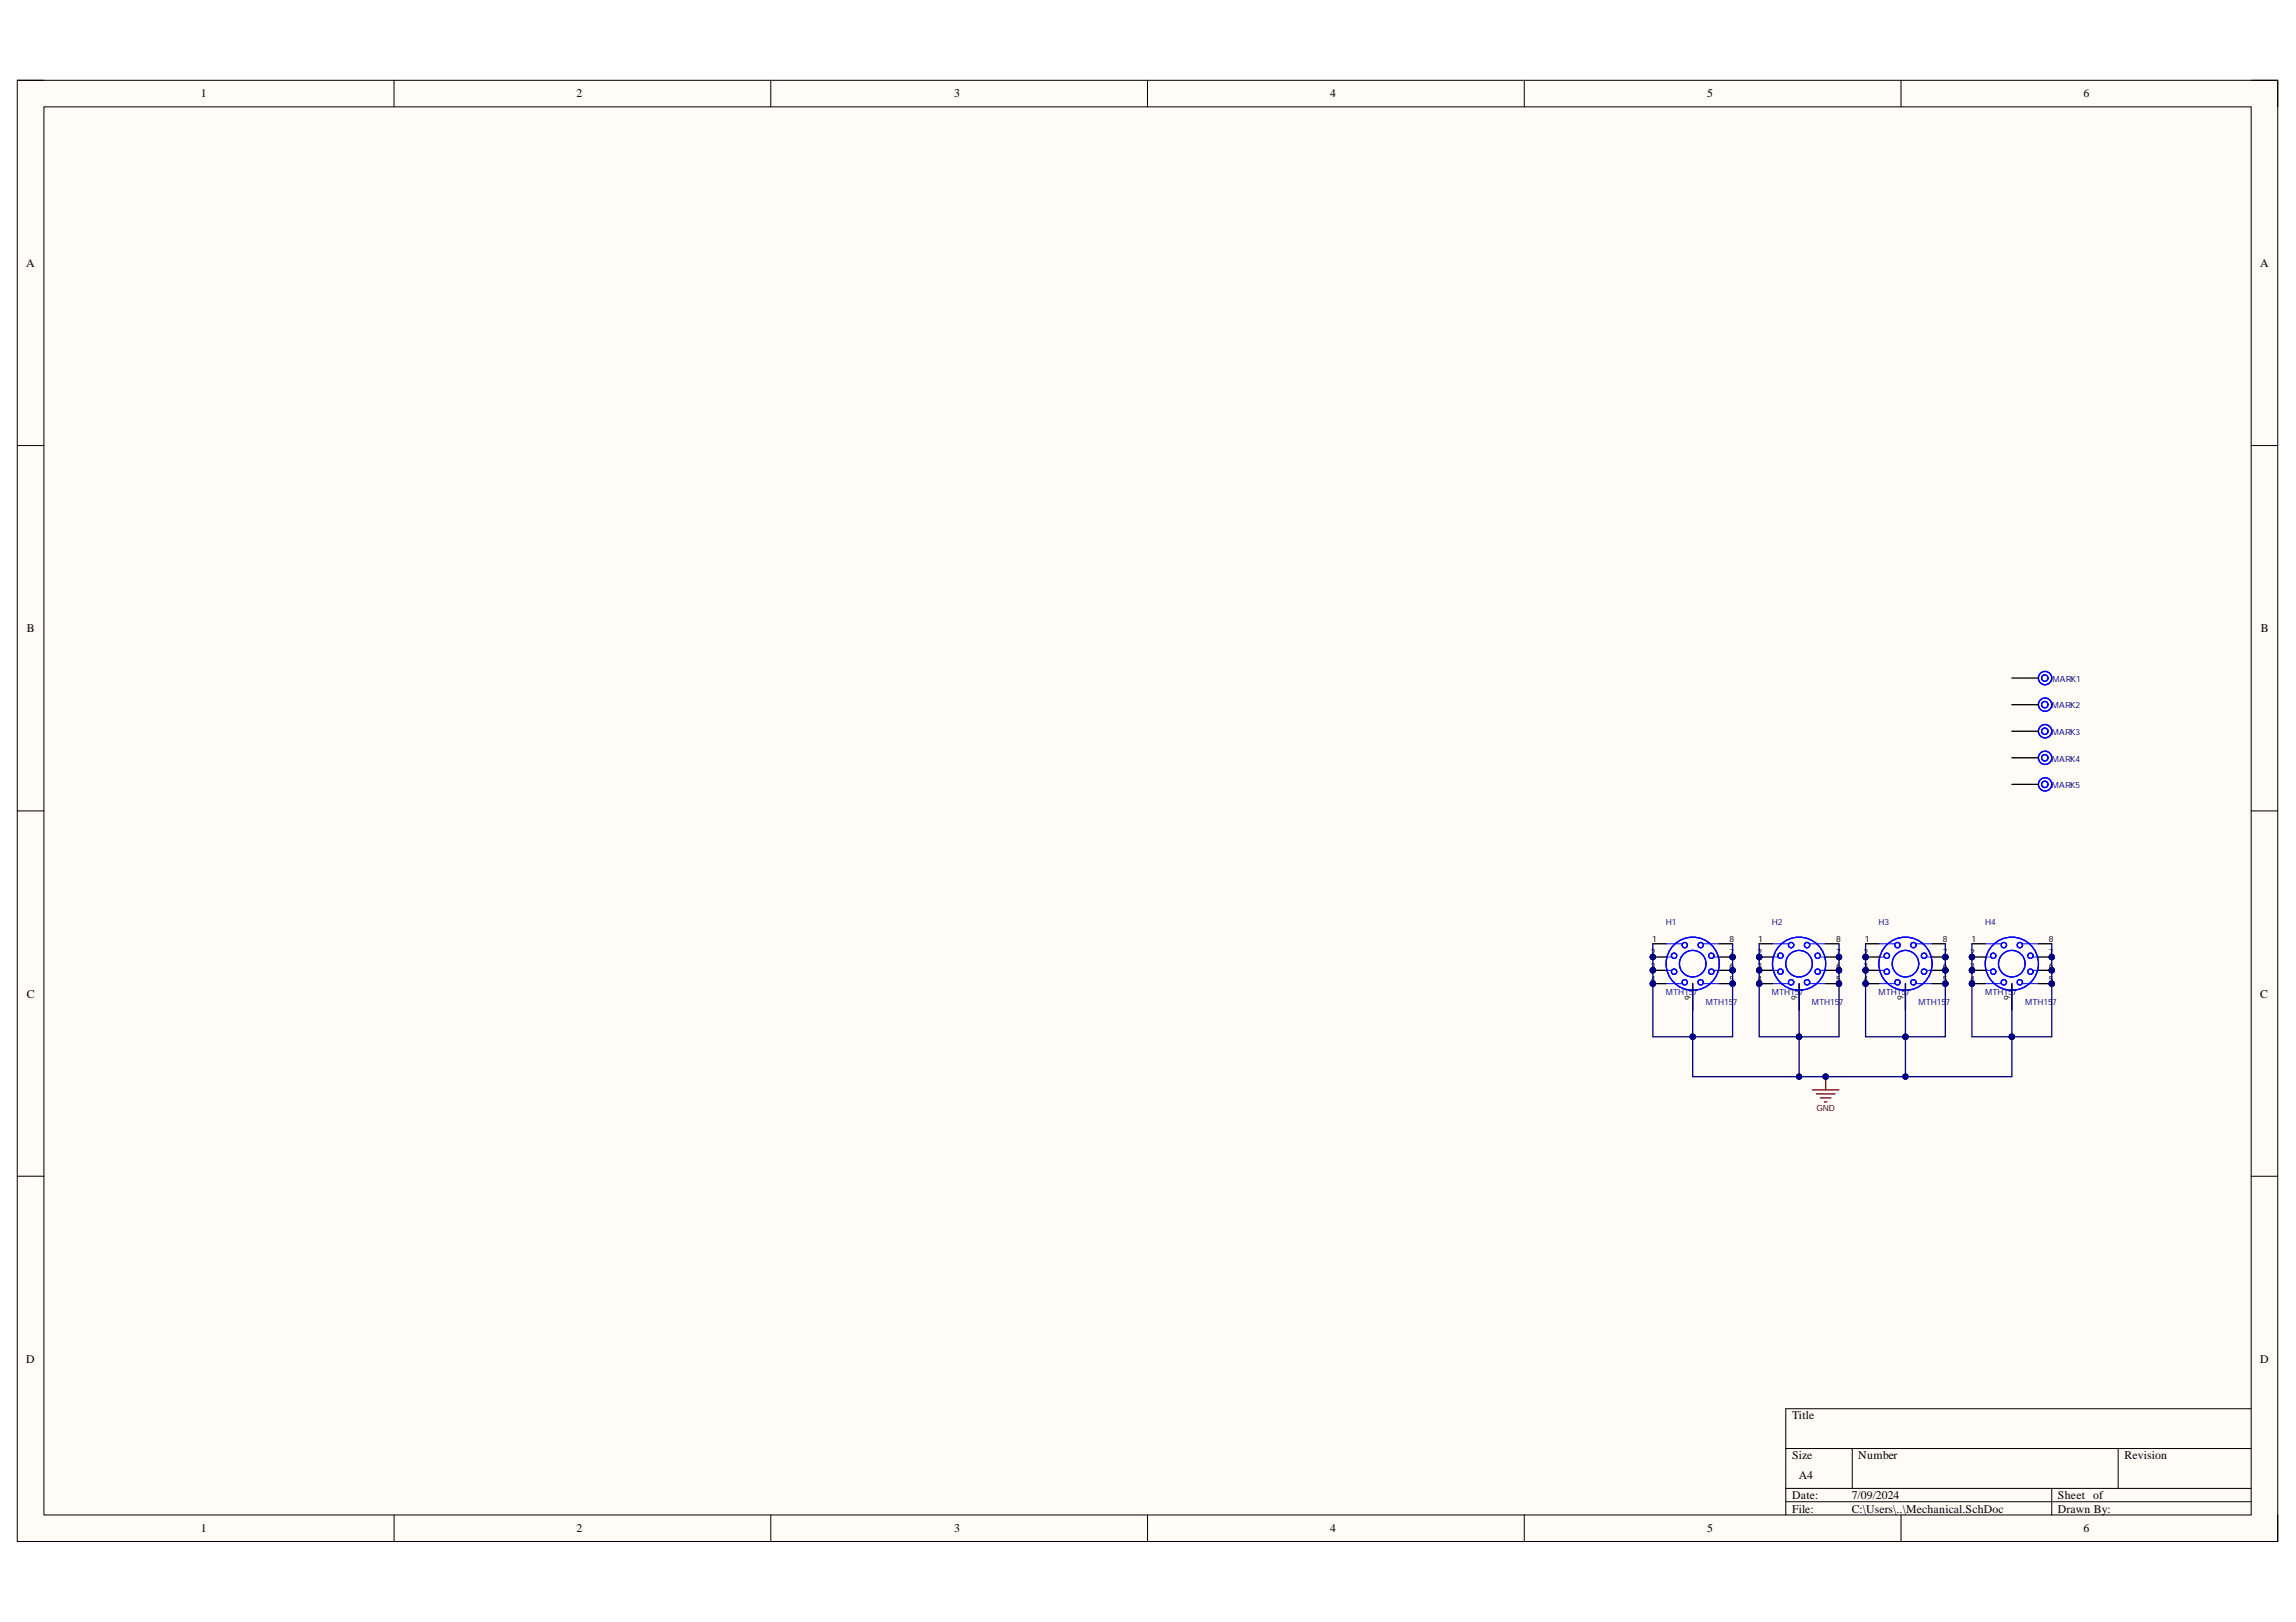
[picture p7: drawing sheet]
<svg xmlns="http://www.w3.org/2000/svg" width="297mm" height="210mm" viewBox="0 0 297 210" stroke-linecap="round" stroke-linejoin="round" font-family="sans-serif">
<defs><g id="words">
<g font-size="1.5">
<text x="26" y="12.6">1</text>
<text x="74.6" y="12.6">2</text>
<text x="123.4" y="12.6">3</text>
<text x="172.1" y="12.6">4</text>
<text x="220.9" y="12.6">5</text>
<text x="269.5" y="12.6">6</text>
<text x="3.4" y="34.5">A</text>
<text x="292.4" y="34.5">A</text>
<text x="3.5" y="81.8">B</text>
<text x="292.5" y="81.8">B</text>
<text x="3.5" y="129.1">C</text>
<text x="292.4" y="129.1">C</text>
<text x="3.4" y="176.4">D</text>
<text x="292.4" y="176.4">D</text>
<text x="231.9" y="183.7">Title</text>
<text x="231.9" y="188.8">Size</text>
<text x="232.7" y="191.5">A4</text>
<text x="240.4" y="188.8">Number</text>
<text x="274.9" y="188.8">Revision</text>
<text x="231.9" y="194">Date:</text>
<text x="231.9" y="195.8">File:</text>
<text x="239.6" y="194">7/09/2024</text>
<text x="239.6" y="195.8">C:\Users\..\Mechanical.SchDoc</text>
<text x="266.2" y="194">Sheet of</text>
<text x="266.2" y="195.8">Drawn By:</text>
<text x="26" y="198.3">1</text>
<text x="74.6" y="198.3">2</text>
<text x="123.4" y="198.3">3</text>
<text x="172.1" y="198.3">4</text>
<text x="220.9" y="198.3">5</text>
<text x="269.5" y="198.3">6</text>
</g>
<g font-size="1.1" fill="#000080">
<text x="265.6" y="88.2">MARK1</text>
<text x="265.5" y="91.6">MARK2</text>
<text x="265.5" y="95.1">MARK3</text>
<text x="265.5" y="98.6">MARK4</text>
<text x="265.5" y="101.9">MARK5</text>
<text x="215.5" y="119.7">H1</text>
<text x="229.2" y="119.7">H2</text>
<text x="243" y="119.7">H3</text>
<text x="256.8" y="119.7">H4</text>
<text x="215.5" y="128.8">MTH15</text>
<text x="219" y="128.8">7</text>
<text x="220.7" y="130">MTH15</text>
<text x="224.2" y="130">7</text>
<text x="229.2" y="128.8">MTH157</text>
<text x="234.4" y="130">MTH157</text>
<text x="243" y="128.8">MTH15</text>
<text x="246.5" y="128.8">7</text>
<text x="248.2" y="130">MTH15</text>
<text x="251.7" y="130">7</text>
<text x="256.8" y="128.8">MTH15</text>
<text x="260.3" y="128.8">7</text>
<text x="262" y="130">MTH15</text>
<text x="265.5" y="130">7</text>
</g>
<g font-size="1.1">
<text x="213.6" y="123.6">2</text>
<text x="213.6" y="125.4">3</text>
<text x="213.7" y="121.9">1</text>
<text x="223.7" y="125.4">6</text>
<text x="223.7" y="123.6">7</text>
<text x="223.7" y="121.9">8</text>
<text x="227.4" y="123.6">2</text>
<text x="227.4" y="125.4">3</text>
<text x="227.5" y="121.9">1</text>
<text x="237.5" y="125.4">6</text>
<text x="237.5" y="123.6">7</text>
<text x="237.5" y="121.9">8</text>
<text x="241.1" y="123.6">2</text>
<text x="241.1" y="125.4">3</text>
<text x="241.3" y="121.9">1</text>
<text x="251.3" y="125.4">6</text>
<text x="251.3" y="123.6">7</text>
<text x="251.3" y="121.9">8</text>
<text x="254.9" y="123.6">2</text>
<text x="254.9" y="125.4">3</text>
<text x="255.1" y="121.9">1</text>
<text x="265" y="125.4">6</text>
<text x="265" y="123.6">7</text>
<text x="265" y="121.9">8</text>
<text x="213.6" y="127.1">4</text>
<text x="218.7" y="129.4" transform="rotate(-90 218.7 129.4)">9</text>
<text x="223.7" y="127.1">5</text>
<text x="227.4" y="127.1">4</text>
<text x="232.5" y="129.4" transform="rotate(-90 232.5 129.4)">9</text>
<text x="237.5" y="127.1">5</text>
<text x="241.1" y="127.1">4</text>
<text x="246.3" y="129.4" transform="rotate(-90 246.3 129.4)">9</text>
<text x="251.3" y="127.1">5</text>
<text x="254.9" y="127.1">4</text>
<text x="260.1" y="129.4" transform="rotate(-90 260.1 129.4)">9</text>
<text x="265" y="127.1">5</text>
</g>
<text font-size="1.1" fill="#800000" x="235" y="143.7">GND</text>
</g></defs>
<path d="M2.2 10.4h292.5v189.1h-292.5z" fill-rule="evenodd" fill="#fffcf8"/>
<path d="M2.2 10.4h292.5v189.1h-292.5z" fill="none" stroke="#000" stroke-width=".13"/>
<path d="M5.7 13.8h285.5v182.3h-285.5z" fill-rule="evenodd" fill="#fffcf8"/>
<g fill="none" stroke="#000" stroke-width=".13">
<path d="M2.2 10.4h3.5M5.7 13.8h285.5v182.3h-285.5zM51 10.4v3.4M99.7 10.4v3.4M148.5 10.4v3.4M197.2 10.4v3.4M245.9 10.4v3.4M291.2 10.4h3.5v3.4M2.2 57.7h3.5M291.2 57.7h3.5M2.2 104.9h3.5M291.2 104.9h3.5"/>
<path d="M2.2 152.2h3.5M291.2 152.2h3.5M51 196.1v3.4M99.7 196.1v3.4M148.5 196.1v3.4M197.2 196.1v3.4M231 187.5h60.2M231 192.6h60.2M231 194.3h60.2M239.6 187.5v5.1M245.9 196.1v3.4M265.4 192.6v3.5"/>
<path d="M274 187.5v5.1M291.2 182.3h-60.2v13.8M294.7 196.1v3.4"/>
</g>
<circle cx="213.8" cy="123.9" r=".34" fill="#000080"/>
<circle cx="213.8" cy="123.9" r=".34" fill="none" stroke="#000080" stroke-width=".13"/>
<circle cx="213.8" cy="125.6" r=".34" fill="#000080"/>
<circle cx="213.8" cy="125.6" r=".34" fill="none" stroke="#000080" stroke-width=".13"/>
<circle cx="213.8" cy="127.3" r=".34" fill="#000080"/>
<circle cx="213.8" cy="127.3" r=".34" fill="none" stroke="#000080" stroke-width=".13"/>
<circle cx="224.1" cy="127.3" r=".34" fill="#000080"/>
<circle cx="224.1" cy="127.3" r=".34" fill="none" stroke="#000080" stroke-width=".13"/>
<circle cx="224.1" cy="125.6" r=".35" fill="#000080"/>
<circle cx="224.1" cy="125.6" r=".35" fill="none" stroke="#000080" stroke-width=".13"/>
<circle cx="224.1" cy="123.9" r=".35" fill="#000080"/>
<circle cx="224.1" cy="123.9" r=".35" fill="none" stroke="#000080" stroke-width=".13"/>
<g fill="none" stroke="#00f" stroke-width=".17">
<circle cx="216.6" cy="123.7" r=".34"/>
<circle cx="216.6" cy="125.7" r=".34"/>
<circle cx="216.6" cy="125.7" r=".35"/>
<circle cx="216.6" cy="123.7" r=".35"/>
<circle cx="218" cy="127.1" r=".34"/>
<circle cx="218" cy="122.3" r=".34"/>
<circle cx="218" cy="122.3" r=".35"/>
<circle cx="218" cy="127.1" r=".35"/>
<circle cx="219" cy="124.7" r="3.4"/>
<circle cx="219" cy="124.7" r="1.72"/>
<circle cx="220" cy="127.1" r=".34"/>
<circle cx="220" cy="122.3" r=".34"/>
<circle cx="220" cy="122.3" r=".35"/>
<circle cx="220" cy="127.1" r=".35"/>
<circle cx="221.4" cy="123.7" r=".34"/>
<circle cx="221.4" cy="125.7" r=".34"/>
<circle cx="221.4" cy="125.7" r=".35"/>
<circle cx="221.4" cy="123.7" r=".35"/>
</g>
<path d="M215.5 127.3h2.1M215.5 125.6h.7M215.5 123.8h.7M215.5 122.1h2.1M220.4 127.3h2M220.4 122.1h2M221.7 125.6h.7M221.7 123.8h.7" fill="none" stroke="#00f" stroke-width=".13"/>
<path d="M213.8 122.1h1.7M213.8 123.8h1.7" fill="none" stroke="#000" stroke-width=".17"/>
<circle cx="213.8" cy="123.9" r=".34" fill="#000080"/>
<circle cx="213.8" cy="123.9" r=".34" fill="none" stroke="#000080" stroke-width=".13"/>
<path d="M213.8 125.6h1.7" fill="none" stroke="#000" stroke-width=".17"/>
<circle cx="213.8" cy="125.6" r=".34" fill="#000080"/>
<circle cx="213.8" cy="125.6" r=".34" fill="none" stroke="#000080" stroke-width=".13"/>
<path d="M213.8 127.3h1.7" fill="none" stroke="#000" stroke-width=".17"/>
<circle cx="213.8" cy="127.3" r=".34" fill="#000080"/>
<circle cx="213.8" cy="127.3" r=".34" fill="none" stroke="#000080" stroke-width=".13"/>
<path d="M222.4 127.3h1.8" fill="none" stroke="#000" stroke-width=".17"/>
<circle cx="224.1" cy="127.3" r=".34" fill="#000080"/>
<circle cx="224.1" cy="127.3" r=".34" fill="none" stroke="#000080" stroke-width=".13"/>
<path d="M222.4 125.6h1.8" fill="none" stroke="#000" stroke-width=".17"/>
<circle cx="224.1" cy="125.6" r=".35" fill="#000080"/>
<circle cx="224.1" cy="125.6" r=".35" fill="none" stroke="#000080" stroke-width=".13"/>
<path d="M222.4 123.8h1.8" fill="none" stroke="#000" stroke-width=".17"/>
<circle cx="224.1" cy="123.9" r=".35" fill="#000080"/>
<circle cx="224.1" cy="123.9" r=".35" fill="none" stroke="#000080" stroke-width=".13"/>
<path d="M219 127.3v3.4M222.4 122.1h1.8" fill="none" stroke="#000" stroke-width=".17"/>
<circle cx="227.6" cy="123.9" r=".34" fill="#000080"/>
<circle cx="227.6" cy="123.9" r=".34" fill="none" stroke="#000080" stroke-width=".13"/>
<circle cx="227.6" cy="125.6" r=".34" fill="#000080"/>
<circle cx="227.6" cy="125.6" r=".34" fill="none" stroke="#000080" stroke-width=".13"/>
<circle cx="227.6" cy="127.3" r=".34" fill="#000080"/>
<circle cx="227.6" cy="127.3" r=".34" fill="none" stroke="#000080" stroke-width=".13"/>
<circle cx="237.9" cy="127.3" r=".34" fill="#000080"/>
<circle cx="237.9" cy="127.3" r=".34" fill="none" stroke="#000080" stroke-width=".13"/>
<circle cx="237.9" cy="125.6" r=".34" fill="#000080"/>
<circle cx="237.9" cy="125.6" r=".34" fill="none" stroke="#000080" stroke-width=".13"/>
<circle cx="237.9" cy="123.9" r=".34" fill="#000080"/>
<circle cx="237.9" cy="123.9" r=".34" fill="none" stroke="#000080" stroke-width=".13"/>
<g fill="none" stroke="#00f" stroke-width=".17">
<circle cx="230.3" cy="123.7" r=".35"/>
<circle cx="230.3" cy="125.7" r=".35"/>
<circle cx="230.3" cy="125.7" r=".34"/>
<circle cx="230.3" cy="123.7" r=".34"/>
<circle cx="231.7" cy="127.1" r=".35"/>
<circle cx="231.7" cy="122.3" r=".35"/>
<circle cx="231.7" cy="122.3" r=".34"/>
<circle cx="231.7" cy="127.1" r=".34"/>
<circle cx="232.7" cy="124.7" r="1.72"/>
<circle cx="232.8" cy="124.7" r="3.4"/>
<circle cx="233.8" cy="127.1" r=".35"/>
<circle cx="233.8" cy="122.3" r=".35"/>
<circle cx="233.8" cy="122.3" r=".34"/>
<circle cx="233.8" cy="127.1" r=".34"/>
<circle cx="235.2" cy="123.7" r=".35"/>
<circle cx="235.2" cy="125.7" r=".35"/>
<circle cx="235.2" cy="125.7" r=".34"/>
<circle cx="235.2" cy="123.7" r=".34"/>
</g>
<path d="M229.3 127.3h2.1M229.3 125.6h.7M229.3 123.8h.7M229.3 122.1h2.1M234.1 127.3h2.1M234.1 122.1h2.1M235.5 125.6h.7M235.5 123.8h.7" fill="none" stroke="#00f" stroke-width=".13"/>
<path d="M227.6 122.1h1.7M227.6 123.8h1.7" fill="none" stroke="#000" stroke-width=".17"/>
<circle cx="227.6" cy="123.9" r=".34" fill="#000080"/>
<circle cx="227.6" cy="123.9" r=".34" fill="none" stroke="#000080" stroke-width=".13"/>
<path d="M227.6 125.6h1.7" fill="none" stroke="#000" stroke-width=".17"/>
<circle cx="227.6" cy="125.6" r=".34" fill="#000080"/>
<circle cx="227.6" cy="125.6" r=".34" fill="none" stroke="#000080" stroke-width=".13"/>
<path d="M227.6 127.3h1.7" fill="none" stroke="#000" stroke-width=".17"/>
<circle cx="227.6" cy="127.3" r=".34" fill="#000080"/>
<circle cx="227.6" cy="127.3" r=".34" fill="none" stroke="#000080" stroke-width=".13"/>
<path d="M236.2 127.3h1.7" fill="none" stroke="#000" stroke-width=".17"/>
<circle cx="237.9" cy="127.3" r=".34" fill="#000080"/>
<circle cx="237.9" cy="127.3" r=".34" fill="none" stroke="#000080" stroke-width=".13"/>
<path d="M236.2 125.6h1.7" fill="none" stroke="#000" stroke-width=".17"/>
<circle cx="237.9" cy="125.6" r=".34" fill="#000080"/>
<circle cx="237.9" cy="125.6" r=".34" fill="none" stroke="#000080" stroke-width=".13"/>
<path d="M236.2 123.8h1.7" fill="none" stroke="#000" stroke-width=".17"/>
<circle cx="237.9" cy="123.9" r=".34" fill="#000080"/>
<circle cx="237.9" cy="123.9" r=".34" fill="none" stroke="#000080" stroke-width=".13"/>
<path d="M232.8 127.3v3.4M236.2 122.1h1.7" fill="none" stroke="#000" stroke-width=".17"/>
<circle cx="241.4" cy="123.9" r=".35" fill="#000080"/>
<circle cx="241.4" cy="123.9" r=".35" fill="none" stroke="#000080" stroke-width=".13"/>
<circle cx="241.4" cy="125.6" r=".35" fill="#000080"/>
<circle cx="241.4" cy="125.6" r=".35" fill="none" stroke="#000080" stroke-width=".13"/>
<circle cx="241.4" cy="127.3" r=".34" fill="#000080"/>
<circle cx="241.4" cy="127.3" r=".34" fill="none" stroke="#000080" stroke-width=".13"/>
<circle cx="251.7" cy="127.3" r=".34" fill="#000080"/>
<circle cx="251.7" cy="127.3" r=".34" fill="none" stroke="#000080" stroke-width=".13"/>
<circle cx="251.7" cy="125.6" r=".34" fill="#000080"/>
<circle cx="251.7" cy="125.6" r=".34" fill="none" stroke="#000080" stroke-width=".13"/>
<circle cx="251.7" cy="123.9" r=".34" fill="#000080"/>
<circle cx="251.7" cy="123.9" r=".34" fill="none" stroke="#000080" stroke-width=".13"/>
<g fill="none" stroke="#00f" stroke-width=".17">
<circle cx="244.1" cy="123.7" r=".34"/>
<circle cx="244.1" cy="125.7" r=".34"/>
<circle cx="244.1" cy="125.7" r=".35"/>
<circle cx="244.1" cy="123.7" r=".35"/>
<circle cx="245.5" cy="127.1" r=".34"/>
<circle cx="245.5" cy="122.3" r=".34"/>
<circle cx="245.5" cy="122.3" r=".35"/>
<circle cx="245.5" cy="127.1" r=".35"/>
<circle cx="246.5" cy="124.7" r="3.4"/>
<circle cx="246.5" cy="124.7" r="1.72"/>
<circle cx="247.5" cy="127.1" r=".34"/>
<circle cx="247.5" cy="122.3" r=".34"/>
<circle cx="247.5" cy="122.3" r=".35"/>
<circle cx="247.5" cy="127.1" r=".35"/>
<circle cx="248.9" cy="123.7" r=".34"/>
<circle cx="248.9" cy="125.7" r=".34"/>
<circle cx="248.9" cy="125.7" r=".35"/>
<circle cx="248.9" cy="123.7" r=".35"/>
</g>
<path d="M243.1 127.3h2M243.1 125.6h.7M243.1 123.8h.7M243.1 122.1h2M247.9 127.3h2.1M247.9 122.1h2.1M249.3 125.6h.7M249.3 123.8h.7" fill="none" stroke="#00f" stroke-width=".13"/>
<path d="M241.4 122.1h1.7M241.4 123.8h1.7" fill="none" stroke="#000" stroke-width=".17"/>
<circle cx="241.4" cy="123.9" r=".35" fill="#000080"/>
<circle cx="241.4" cy="123.9" r=".35" fill="none" stroke="#000080" stroke-width=".13"/>
<path d="M241.4 125.6h1.7" fill="none" stroke="#000" stroke-width=".17"/>
<circle cx="241.4" cy="125.6" r=".35" fill="#000080"/>
<circle cx="241.4" cy="125.6" r=".35" fill="none" stroke="#000080" stroke-width=".13"/>
<path d="M241.4 127.3h1.7" fill="none" stroke="#000" stroke-width=".17"/>
<circle cx="241.4" cy="127.3" r=".34" fill="#000080"/>
<circle cx="241.4" cy="127.3" r=".34" fill="none" stroke="#000080" stroke-width=".13"/>
<path d="M250 127.3h1.7" fill="none" stroke="#000" stroke-width=".17"/>
<circle cx="251.7" cy="127.3" r=".34" fill="#000080"/>
<circle cx="251.7" cy="127.3" r=".34" fill="none" stroke="#000080" stroke-width=".13"/>
<path d="M250 125.6h1.7" fill="none" stroke="#000" stroke-width=".17"/>
<circle cx="251.7" cy="125.6" r=".34" fill="#000080"/>
<circle cx="251.7" cy="125.6" r=".34" fill="none" stroke="#000080" stroke-width=".13"/>
<path d="M250 123.8h1.7" fill="none" stroke="#000" stroke-width=".17"/>
<circle cx="251.7" cy="123.9" r=".34" fill="#000080"/>
<circle cx="251.7" cy="123.9" r=".34" fill="none" stroke="#000080" stroke-width=".13"/>
<path d="M246.5 127.3v3.4M250 122.1h1.7" fill="none" stroke="#000" stroke-width=".17"/>
<circle cx="255.1" cy="123.9" r=".34" fill="#000080"/>
<circle cx="255.1" cy="123.9" r=".34" fill="none" stroke="#000080" stroke-width=".13"/>
<circle cx="255.1" cy="125.6" r=".34" fill="#000080"/>
<circle cx="255.1" cy="125.6" r=".34" fill="none" stroke="#000080" stroke-width=".13"/>
<circle cx="255.1" cy="127.3" r=".34" fill="#000080"/>
<circle cx="255.1" cy="127.3" r=".34" fill="none" stroke="#000080" stroke-width=".13"/>
<circle cx="265.4" cy="127.3" r=".34" fill="#000080"/>
<circle cx="265.4" cy="127.3" r=".34" fill="none" stroke="#000080" stroke-width=".13"/>
<circle cx="265.4" cy="125.6" r=".35" fill="#000080"/>
<circle cx="265.4" cy="125.6" r=".35" fill="none" stroke="#000080" stroke-width=".13"/>
<circle cx="265.4" cy="123.9" r=".35" fill="#000080"/>
<circle cx="265.4" cy="123.9" r=".35" fill="none" stroke="#000080" stroke-width=".13"/>
<g fill="none" stroke="#00f" stroke-width=".17">
<circle cx="257.9" cy="123.7" r=".35"/>
<circle cx="257.9" cy="125.7" r=".35"/>
<circle cx="257.9" cy="125.7" r=".34"/>
<circle cx="257.9" cy="123.7" r=".34"/>
<circle cx="259.2" cy="127.1" r=".35"/>
<circle cx="259.2" cy="122.3" r=".35"/>
<circle cx="259.2" cy="122.3" r=".34"/>
<circle cx="259.2" cy="127.1" r=".34"/>
<circle cx="260.3" cy="124.7" r="1.72"/>
<circle cx="260.3" cy="124.7" r="3.4"/>
<circle cx="261.3" cy="122.3" r=".34"/>
<circle cx="261.3" cy="127.1" r=".34"/>
<circle cx="262.7" cy="125.7" r=".34"/>
<circle cx="262.7" cy="123.7" r=".34"/>
</g>
<path d="M256.8 127.3h2.1M256.8 125.6h.7M256.8 123.8h.7M256.8 122.1h2.1M261.7 127.3h2M261.7 122.1h2M263 125.6h.7M263 123.8h.7" fill="none" stroke="#00f" stroke-width=".13"/>
<path d="M255.1 122.1h1.7M255.1 123.8h1.7" fill="none" stroke="#000" stroke-width=".17"/>
<circle cx="255.1" cy="123.9" r=".34" fill="#000080"/>
<circle cx="255.1" cy="123.9" r=".34" fill="none" stroke="#000080" stroke-width=".13"/>
<path d="M255.1 125.6h1.7" fill="none" stroke="#000" stroke-width=".17"/>
<circle cx="255.1" cy="125.6" r=".34" fill="#000080"/>
<circle cx="255.1" cy="125.6" r=".34" fill="none" stroke="#000080" stroke-width=".13"/>
<path d="M255.1 127.3h1.7" fill="none" stroke="#000" stroke-width=".17"/>
<circle cx="255.1" cy="127.3" r=".34" fill="#000080"/>
<circle cx="255.1" cy="127.3" r=".34" fill="none" stroke="#000080" stroke-width=".13"/>
<path d="M263.7 127.3h1.7" fill="none" stroke="#000" stroke-width=".17"/>
<circle cx="265.4" cy="127.3" r=".34" fill="#000080"/>
<circle cx="265.4" cy="127.3" r=".34" fill="none" stroke="#000080" stroke-width=".13"/>
<path d="M263.7 125.6h1.7" fill="none" stroke="#000" stroke-width=".17"/>
<circle cx="265.4" cy="125.6" r=".35" fill="#000080"/>
<circle cx="265.4" cy="125.6" r=".35" fill="none" stroke="#000080" stroke-width=".13"/>
<path d="M263.7 123.8h1.7" fill="none" stroke="#000" stroke-width=".17"/>
<circle cx="265.4" cy="123.9" r=".35" fill="#000080"/>
<circle cx="265.4" cy="123.9" r=".35" fill="none" stroke="#000080" stroke-width=".13"/>
<path d="M260.3 87.7h3.4M260.3 91.2h3.4M260.3 94.6h3.4M260.3 98.1h3.4M260.3 101.5h3.4M260.3 127.3v3.4M263.7 122.1h1.7" fill="none" stroke="#000" stroke-width=".17"/>
<g fill="none" stroke="#00f" stroke-width=".17">
<circle cx="264.5" cy="98.1" r=".41"/>
<circle cx="264.5" cy="87.7" r=".41"/>
<circle cx="264.5" cy="94.6" r=".41"/>
<circle cx="264.5" cy="91.2" r=".41"/>
<circle cx="264.6" cy="98.1" r=".86"/>
<circle cx="264.6" cy="87.8" r=".86"/>
<circle cx="264.6" cy="91.2" r=".86"/>
<circle cx="264.6" cy="94.6" r=".86"/>
<circle cx="264.5" cy="101.5" r=".41"/>
<circle cx="264.6" cy="101.5" r=".86"/>
</g>
<path d="M236.2 139.3v1.7M234.5 141h3.4M235 141.6h2.4M235.5 142.1h1.4M236 142.6h.4" fill="none" stroke="#800000" stroke-width=".17"/>
<circle cx="236.2" cy="139.3" r=".34" fill="#000080"/>
<circle cx="236.2" cy="139.3" r=".34" fill="none" stroke="#000080" stroke-width=".13"/>
<path d="M255.1 122.1v1.7" fill="none" stroke="#000080" stroke-width=".17"/>
<circle cx="255.1" cy="123.9" r=".34" fill="#000080"/>
<circle cx="255.1" cy="123.9" r=".34" fill="none" stroke="#000080" stroke-width=".13"/>
<path d="M255.1 123.8v1.8" fill="none" stroke="#000080" stroke-width=".17"/>
<circle cx="255.1" cy="123.9" r=".34" fill="#000080"/>
<circle cx="255.1" cy="123.9" r=".34" fill="none" stroke="#000080" stroke-width=".13"/>
<circle cx="255.1" cy="125.6" r=".34" fill="#000080"/>
<circle cx="255.1" cy="125.6" r=".34" fill="none" stroke="#000080" stroke-width=".13"/>
<path d="M255.1 125.6v1.7" fill="none" stroke="#000080" stroke-width=".17"/>
<circle cx="255.1" cy="125.6" r=".34" fill="#000080"/>
<circle cx="255.1" cy="125.6" r=".34" fill="none" stroke="#000080" stroke-width=".13"/>
<circle cx="255.1" cy="127.3" r=".34" fill="#000080"/>
<circle cx="255.1" cy="127.3" r=".34" fill="none" stroke="#000080" stroke-width=".13"/>
<path d="M265.4 122.1v1.7" fill="none" stroke="#000080" stroke-width=".17"/>
<circle cx="265.4" cy="123.9" r=".35" fill="#000080"/>
<circle cx="265.4" cy="123.9" r=".35" fill="none" stroke="#000080" stroke-width=".13"/>
<path d="M265.4 123.8v1.8" fill="none" stroke="#000080" stroke-width=".17"/>
<circle cx="265.4" cy="123.9" r=".35" fill="#000080"/>
<circle cx="265.4" cy="123.9" r=".35" fill="none" stroke="#000080" stroke-width=".13"/>
<circle cx="265.4" cy="125.6" r=".35" fill="#000080"/>
<circle cx="265.4" cy="125.6" r=".35" fill="none" stroke="#000080" stroke-width=".13"/>
<path d="M265.4 125.6v1.7" fill="none" stroke="#000080" stroke-width=".17"/>
<circle cx="265.4" cy="125.6" r=".35" fill="#000080"/>
<circle cx="265.4" cy="125.6" r=".35" fill="none" stroke="#000080" stroke-width=".13"/>
<circle cx="265.4" cy="127.3" r=".34" fill="#000080"/>
<circle cx="265.4" cy="127.3" r=".34" fill="none" stroke="#000080" stroke-width=".13"/>
<path d="M265.4 127.3v6.9h-5.1" fill="none" stroke="#000080" stroke-width=".17"/>
<circle cx="265.4" cy="127.3" r=".34" fill="#000080"/>
<circle cx="265.4" cy="127.3" r=".34" fill="none" stroke="#000080" stroke-width=".13"/>
<circle cx="260.3" cy="134.2" r=".35" fill="#000080"/>
<circle cx="260.3" cy="134.2" r=".35" fill="none" stroke="#000080" stroke-width=".13"/>
<path d="M255.1 127.3v6.9h5.2" fill="none" stroke="#000080" stroke-width=".17"/>
<circle cx="255.1" cy="127.3" r=".34" fill="#000080"/>
<circle cx="255.1" cy="127.3" r=".34" fill="none" stroke="#000080" stroke-width=".13"/>
<circle cx="260.3" cy="134.2" r=".35" fill="#000080"/>
<circle cx="260.3" cy="134.2" r=".35" fill="none" stroke="#000080" stroke-width=".13"/>
<path d="M260.3 127.3v6.9" fill="none" stroke="#000080" stroke-width=".17"/>
<circle cx="260.3" cy="134.2" r=".35" fill="#000080"/>
<circle cx="260.3" cy="134.2" r=".35" fill="none" stroke="#000080" stroke-width=".13"/>
<path d="M251.7 122.1v1.7" fill="none" stroke="#000080" stroke-width=".17"/>
<circle cx="251.7" cy="123.9" r=".34" fill="#000080"/>
<circle cx="251.7" cy="123.9" r=".34" fill="none" stroke="#000080" stroke-width=".13"/>
<path d="M251.7 123.8v1.8" fill="none" stroke="#000080" stroke-width=".17"/>
<circle cx="251.7" cy="123.9" r=".34" fill="#000080"/>
<circle cx="251.7" cy="123.9" r=".34" fill="none" stroke="#000080" stroke-width=".13"/>
<circle cx="251.7" cy="125.6" r=".34" fill="#000080"/>
<circle cx="251.7" cy="125.6" r=".34" fill="none" stroke="#000080" stroke-width=".13"/>
<path d="M251.7 125.6v1.7" fill="none" stroke="#000080" stroke-width=".17"/>
<circle cx="251.7" cy="125.6" r=".34" fill="#000080"/>
<circle cx="251.7" cy="125.6" r=".34" fill="none" stroke="#000080" stroke-width=".13"/>
<circle cx="251.7" cy="127.3" r=".34" fill="#000080"/>
<circle cx="251.7" cy="127.3" r=".34" fill="none" stroke="#000080" stroke-width=".13"/>
<path d="M251.7 127.3v6.9h-5.2" fill="none" stroke="#000080" stroke-width=".17"/>
<circle cx="251.7" cy="127.3" r=".34" fill="#000080"/>
<circle cx="251.7" cy="127.3" r=".34" fill="none" stroke="#000080" stroke-width=".13"/>
<circle cx="246.5" cy="134.2" r=".34" fill="#000080"/>
<circle cx="246.5" cy="134.2" r=".34" fill="none" stroke="#000080" stroke-width=".13"/>
<path d="M241.4 122.1v1.7" fill="none" stroke="#000080" stroke-width=".17"/>
<circle cx="241.4" cy="123.9" r=".35" fill="#000080"/>
<circle cx="241.4" cy="123.9" r=".35" fill="none" stroke="#000080" stroke-width=".13"/>
<path d="M241.4 123.8v1.8" fill="none" stroke="#000080" stroke-width=".17"/>
<circle cx="241.4" cy="123.9" r=".35" fill="#000080"/>
<circle cx="241.4" cy="123.9" r=".35" fill="none" stroke="#000080" stroke-width=".13"/>
<circle cx="241.4" cy="125.6" r=".35" fill="#000080"/>
<circle cx="241.4" cy="125.6" r=".35" fill="none" stroke="#000080" stroke-width=".13"/>
<path d="M241.4 125.6v1.7" fill="none" stroke="#000080" stroke-width=".17"/>
<circle cx="241.4" cy="125.6" r=".35" fill="#000080"/>
<circle cx="241.4" cy="125.6" r=".35" fill="none" stroke="#000080" stroke-width=".13"/>
<circle cx="241.4" cy="127.3" r=".34" fill="#000080"/>
<circle cx="241.4" cy="127.3" r=".34" fill="none" stroke="#000080" stroke-width=".13"/>
<path d="M241.4 127.3v6.9h5.1" fill="none" stroke="#000080" stroke-width=".17"/>
<circle cx="241.4" cy="127.3" r=".34" fill="#000080"/>
<circle cx="241.4" cy="127.3" r=".34" fill="none" stroke="#000080" stroke-width=".13"/>
<circle cx="246.5" cy="134.2" r=".34" fill="#000080"/>
<circle cx="246.5" cy="134.2" r=".34" fill="none" stroke="#000080" stroke-width=".13"/>
<path d="M246.5 127.3v6.9" fill="none" stroke="#000080" stroke-width=".17"/>
<circle cx="246.5" cy="134.2" r=".34" fill="#000080"/>
<circle cx="246.5" cy="134.2" r=".34" fill="none" stroke="#000080" stroke-width=".13"/>
<path d="M237.9 122.1v1.7" fill="none" stroke="#000080" stroke-width=".17"/>
<circle cx="237.9" cy="123.9" r=".34" fill="#000080"/>
<circle cx="237.9" cy="123.9" r=".34" fill="none" stroke="#000080" stroke-width=".13"/>
<path d="M237.9 123.8v1.8" fill="none" stroke="#000080" stroke-width=".17"/>
<circle cx="237.9" cy="123.9" r=".34" fill="#000080"/>
<circle cx="237.9" cy="123.9" r=".34" fill="none" stroke="#000080" stroke-width=".13"/>
<circle cx="237.9" cy="125.6" r=".34" fill="#000080"/>
<circle cx="237.9" cy="125.6" r=".34" fill="none" stroke="#000080" stroke-width=".13"/>
<path d="M237.9 125.6v1.7" fill="none" stroke="#000080" stroke-width=".17"/>
<circle cx="237.9" cy="125.6" r=".34" fill="#000080"/>
<circle cx="237.9" cy="125.6" r=".34" fill="none" stroke="#000080" stroke-width=".13"/>
<circle cx="237.9" cy="127.3" r=".34" fill="#000080"/>
<circle cx="237.9" cy="127.3" r=".34" fill="none" stroke="#000080" stroke-width=".13"/>
<path d="M237.9 127.3v6.9h-5.1" fill="none" stroke="#000080" stroke-width=".17"/>
<circle cx="237.9" cy="127.3" r=".34" fill="#000080"/>
<circle cx="237.9" cy="127.3" r=".34" fill="none" stroke="#000080" stroke-width=".13"/>
<circle cx="232.7" cy="134.2" r=".35" fill="#000080"/>
<circle cx="232.7" cy="134.2" r=".35" fill="none" stroke="#000080" stroke-width=".13"/>
<path d="M227.6 122.1v1.7" fill="none" stroke="#000080" stroke-width=".17"/>
<circle cx="227.6" cy="123.9" r=".34" fill="#000080"/>
<circle cx="227.6" cy="123.9" r=".34" fill="none" stroke="#000080" stroke-width=".13"/>
<path d="M227.6 123.8v1.8" fill="none" stroke="#000080" stroke-width=".17"/>
<circle cx="227.6" cy="123.9" r=".34" fill="#000080"/>
<circle cx="227.6" cy="123.9" r=".34" fill="none" stroke="#000080" stroke-width=".13"/>
<circle cx="227.6" cy="125.6" r=".34" fill="#000080"/>
<circle cx="227.6" cy="125.6" r=".34" fill="none" stroke="#000080" stroke-width=".13"/>
<path d="M227.6 125.6v1.7" fill="none" stroke="#000080" stroke-width=".17"/>
<circle cx="227.6" cy="125.6" r=".34" fill="#000080"/>
<circle cx="227.6" cy="125.6" r=".34" fill="none" stroke="#000080" stroke-width=".13"/>
<circle cx="227.6" cy="127.3" r=".34" fill="#000080"/>
<circle cx="227.6" cy="127.3" r=".34" fill="none" stroke="#000080" stroke-width=".13"/>
<path d="M227.6 127.3v6.9h5.2" fill="none" stroke="#000080" stroke-width=".17"/>
<circle cx="227.6" cy="127.3" r=".34" fill="#000080"/>
<circle cx="227.6" cy="127.3" r=".34" fill="none" stroke="#000080" stroke-width=".13"/>
<circle cx="232.7" cy="134.2" r=".35" fill="#000080"/>
<circle cx="232.7" cy="134.2" r=".35" fill="none" stroke="#000080" stroke-width=".13"/>
<path d="M232.8 127.3v6.9" fill="none" stroke="#000080" stroke-width=".17"/>
<circle cx="232.7" cy="134.2" r=".35" fill="#000080"/>
<circle cx="232.7" cy="134.2" r=".35" fill="none" stroke="#000080" stroke-width=".13"/>
<path d="M224.2 122.1v1.7" fill="none" stroke="#000080" stroke-width=".17"/>
<circle cx="224.1" cy="123.9" r=".35" fill="#000080"/>
<circle cx="224.1" cy="123.9" r=".35" fill="none" stroke="#000080" stroke-width=".13"/>
<path d="M224.2 123.8v1.8" fill="none" stroke="#000080" stroke-width=".17"/>
<circle cx="224.1" cy="123.9" r=".35" fill="#000080"/>
<circle cx="224.1" cy="123.9" r=".35" fill="none" stroke="#000080" stroke-width=".13"/>
<circle cx="224.1" cy="125.6" r=".35" fill="#000080"/>
<circle cx="224.1" cy="125.6" r=".35" fill="none" stroke="#000080" stroke-width=".13"/>
<path d="M224.2 125.6v1.7" fill="none" stroke="#000080" stroke-width=".17"/>
<circle cx="224.1" cy="125.6" r=".35" fill="#000080"/>
<circle cx="224.1" cy="125.6" r=".35" fill="none" stroke="#000080" stroke-width=".13"/>
<circle cx="224.1" cy="127.3" r=".34" fill="#000080"/>
<circle cx="224.1" cy="127.3" r=".34" fill="none" stroke="#000080" stroke-width=".13"/>
<path d="M224.2 127.3v6.9h-5.2" fill="none" stroke="#000080" stroke-width=".17"/>
<circle cx="224.1" cy="127.3" r=".34" fill="#000080"/>
<circle cx="224.1" cy="127.3" r=".34" fill="none" stroke="#000080" stroke-width=".13"/>
<circle cx="219" cy="134.2" r=".34" fill="#000080"/>
<circle cx="219" cy="134.2" r=".34" fill="none" stroke="#000080" stroke-width=".13"/>
<path d="M213.8 122.1v1.7" fill="none" stroke="#000080" stroke-width=".17"/>
<circle cx="213.8" cy="123.9" r=".34" fill="#000080"/>
<circle cx="213.8" cy="123.9" r=".34" fill="none" stroke="#000080" stroke-width=".13"/>
<path d="M213.8 123.8v1.8" fill="none" stroke="#000080" stroke-width=".17"/>
<circle cx="213.8" cy="123.9" r=".34" fill="#000080"/>
<circle cx="213.8" cy="123.9" r=".34" fill="none" stroke="#000080" stroke-width=".13"/>
<circle cx="213.8" cy="125.6" r=".34" fill="#000080"/>
<circle cx="213.8" cy="125.6" r=".34" fill="none" stroke="#000080" stroke-width=".13"/>
<path d="M213.8 125.6v1.7" fill="none" stroke="#000080" stroke-width=".17"/>
<circle cx="213.8" cy="125.6" r=".34" fill="#000080"/>
<circle cx="213.8" cy="125.6" r=".34" fill="none" stroke="#000080" stroke-width=".13"/>
<circle cx="213.8" cy="127.3" r=".34" fill="#000080"/>
<circle cx="213.8" cy="127.3" r=".34" fill="none" stroke="#000080" stroke-width=".13"/>
<path d="M213.8 127.3v6.9h5.2" fill="none" stroke="#000080" stroke-width=".17"/>
<circle cx="213.8" cy="127.3" r=".34" fill="#000080"/>
<circle cx="213.8" cy="127.3" r=".34" fill="none" stroke="#000080" stroke-width=".13"/>
<circle cx="219" cy="134.2" r=".34" fill="#000080"/>
<circle cx="219" cy="134.2" r=".34" fill="none" stroke="#000080" stroke-width=".13"/>
<path d="M219 127.3v6.9" fill="none" stroke="#000080" stroke-width=".17"/>
<circle cx="219" cy="134.2" r=".34" fill="#000080"/>
<circle cx="219" cy="134.2" r=".34" fill="none" stroke="#000080" stroke-width=".13"/>
<path d="M219 134.2v5.1h17.2" fill="none" stroke="#000080" stroke-width=".17"/>
<circle cx="219" cy="134.2" r=".34" fill="#000080"/>
<circle cx="219" cy="134.2" r=".34" fill="none" stroke="#000080" stroke-width=".13"/>
<circle cx="232.7" cy="139.3" r=".34" fill="#000080"/>
<circle cx="232.7" cy="139.3" r=".34" fill="none" stroke="#000080" stroke-width=".13"/>
<circle cx="236.2" cy="139.3" r=".34" fill="#000080"/>
<circle cx="236.2" cy="139.3" r=".34" fill="none" stroke="#000080" stroke-width=".13"/>
<path d="M260.3 134.2v5.1h-24.1" fill="none" stroke="#000080" stroke-width=".17"/>
<circle cx="236.2" cy="139.3" r=".34" fill="#000080"/>
<circle cx="236.2" cy="139.3" r=".34" fill="none" stroke="#000080" stroke-width=".13"/>
<circle cx="246.5" cy="139.3" r=".34" fill="#000080"/>
<circle cx="246.5" cy="139.3" r=".34" fill="none" stroke="#000080" stroke-width=".13"/>
<circle cx="260.3" cy="134.2" r=".35" fill="#000080"/>
<circle cx="260.3" cy="134.2" r=".35" fill="none" stroke="#000080" stroke-width=".13"/>
<path d="M232.8 134.2v5.1" fill="none" stroke="#000080" stroke-width=".17"/>
<circle cx="232.7" cy="134.2" r=".35" fill="#000080"/>
<circle cx="232.7" cy="134.2" r=".35" fill="none" stroke="#000080" stroke-width=".13"/>
<circle cx="232.7" cy="139.3" r=".34" fill="#000080"/>
<circle cx="232.7" cy="139.3" r=".34" fill="none" stroke="#000080" stroke-width=".13"/>
<path d="M246.5 134.2v5.1" fill="none" stroke="#000080" stroke-width=".17"/>
<circle cx="246.5" cy="134.2" r=".34" fill="#000080"/>
<circle cx="246.5" cy="134.2" r=".34" fill="none" stroke="#000080" stroke-width=".13"/>
<circle cx="246.5" cy="139.3" r=".34" fill="#000080"/>
<circle cx="246.5" cy="139.3" r=".34" fill="none" stroke="#000080" stroke-width=".13"/>
<use href="#words"/>
</svg>
